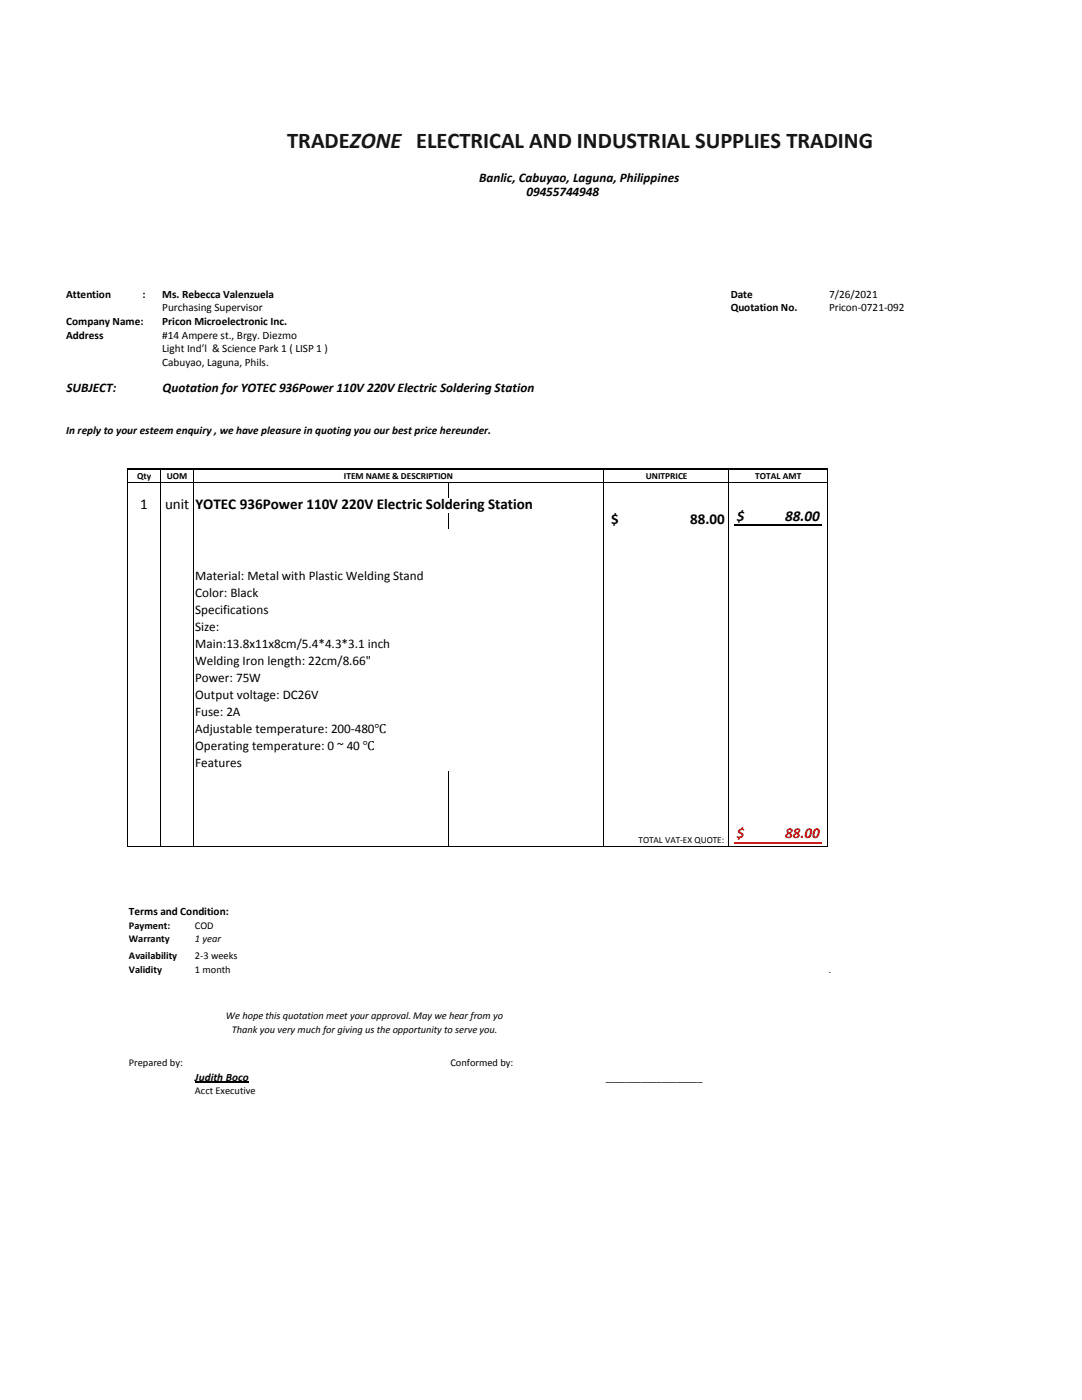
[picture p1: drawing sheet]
<svg xmlns="http://www.w3.org/2000/svg" width="216mm" height="279mm" viewBox="0 0 216 279" stroke-linecap="round" stroke-linejoin="round" font-family="sans-serif">
<defs><g id="words">
<text font-size="4.5" fill="#161616" x="57.3" y="29.6">TRADEZONE ELECTRICAL AND INDUSTRIAL SUPPLIES TRADING</text>
<g font-size="3">
<text x="28" y="101.5">1</text>
<text x="32.9" y="101.5">unit</text>
<text x="39" y="101.5">YOTEC 936Power 110V 220V Electric Soldering Station</text>
<text x="122" y="104.6">$</text>
<text x="137.7" y="104.6">88.00</text>
<text x="147" y="103.9">$</text>
<text x="156.7" y="103.9">88.00</text>
</g>
<g font-size="3" fill="#f00">
<text x="147" y="167.3">$</text>
<text x="156.7" y="167.3">88.00</text>
</g>
<g font-size="2.6">
<text x="95.6" y="36.3">Banlic,Cabuyao,Laguna,Philippines</text>
<text x="105.1" y="39">09455744948</text>
<text x="13.3" y="78.3">SUBJECT:</text>
<text x="32.4" y="78.3">Quotation for YOTEC 936Power 110V220VElectric Soldering Station</text>
<text x="38.9" y="115.8">Material: Metal with Plastic Welding Stand</text>
<text x="38.9" y="119.2">Color: Black</text>
<text x="38.9" y="122.6">Specifications</text>
<text x="38.9" y="125.9">Size:</text>
<text x="38.9" y="129.3">Main:13.8x11x8cm/5.4*4.3*3.1 inch</text>
<text x="38.9" y="132.7">Welding Iron length: 22cm/8.66&quot;</text>
<text x="38.9" y="136.1">Power: 75W</text>
<text x="38.9" y="139.5">Output voltage: DC26V</text>
<text x="38.9" y="142.9">Fuse: 2A</text>
<text x="38.9" y="146.3">Adjustable temperature: 200-480℃</text>
<text x="38.9" y="149.6">Operating temperature: 0 ~ 40 ℃</text>
<text x="38.9" y="153">Features</text>
</g>
<g font-size="2.2">
<text x="13.2" y="59.4">Attention</text>
<text x="28.4" y="59.4">:</text>
<text x="32.4" y="59.4">Ms. Rebecca Valenzuela</text>
<text x="145.8" y="59.4">Date</text>
<text x="165.5" y="59.4">7/26/2021</text>
<text x="13.2" y="64.9">Company Name:</text>
<text x="32.4" y="62.1">Purchasing Supervisor</text>
<text x="32.4" y="64.9">Pricon Microelectronic Inc.</text>
<text x="145.8" y="62.1">Quotation No.</text>
<text x="165.5" y="62.1">Pricon-0721-092</text>
<text x="13.2" y="67.6">Address</text>
<text x="32.4" y="67.6">#14 Ampere st., Brgy. Diezmo</text>
<text x="32.4" y="70.3">Light Ind’l &amp; Science Park 1 ( LISP 1 )</text>
<text x="32.4" y="73">Cabuyao, Laguna, Phils.</text>
<text x="13.2" y="86.5">In reply to your esteem enquiry , we have pleasure in quoting you our best price hereunder.</text>
<text x="25.7" y="182.7">Terms and Condition:</text>
<text x="38.9" y="215.6">Judith Boco</text>
</g>
<g font-size="2.1">
<text x="25.7" y="185.4">Payment:</text>
<text x="38.9" y="185.4">COD</text>
<text x="25.7" y="191.3">Availability</text>
<text x="25.7" y="188.1">Warranty</text>
<text x="38.9" y="188.1">1 year</text>
<text x="38.9" y="191.3">2-3 weeks</text>
<text x="25.7" y="194.1">Validity</text>
<text x="38.9" y="194.1">1 month</text>
<text x="45.1" y="203.4">We hope this quotation meet your approval. May we hear from yo</text>
<text x="46.3" y="206.1">Thank you very much for giving us the opportunity to serve you.</text>
<text x="25.7" y="212.8">Prepared by:</text>
<text x="89.9" y="212.8">Conformed by:</text>
<text x="120.9" y="215.6">___________________</text>
<text x="38.9" y="218.4">Acct Executive</text>
</g>
<g font-size="1.9">
<text x="27.3" y="95.6">Qty</text>
<text x="33.3" y="95.6">UOM</text>
<text x="68.6" y="95.6">ITEM NAME &amp; DESCRIPTION</text>
<text x="128.9" y="95.6">UNITPRICE</text>
<text x="150.7" y="95.6">TOTAL AMT</text>
<text x="127.4" y="168.2">TOTAL VAT-EX QUOTE:</text>
<text x="165.4" y="194.1">.</text>
</g>
</g></defs>
<path d="M38.9 216h10.7" fill="none" stroke="#000" stroke-width=".21"/>
<path d="M146.6 104.8h17.4" fill="none" stroke="#000" stroke-width=".25"/>
<path d="M146.6 168.2h17.4" fill="none" stroke="#f00" stroke-width=".25"/>
<path d="M25.4 93.7v75.3M25.4 96.3h139.7M32 93.7v75.3M38.5 93.7v75.3M89.5 96.4v3M120.5 93.7v75.3M145.4 93.7v75.3M165.1 93.7v75.3M89.5 102.4v3.2M89.5 153.8v15.2M25.4 168.9h139.7" fill="none" stroke="#000" stroke-width=".2"/>
<path d="M25.3 93.6h139.8" fill="none" stroke="#000" stroke-width=".34"/>
<use href="#words"/>
</svg>
